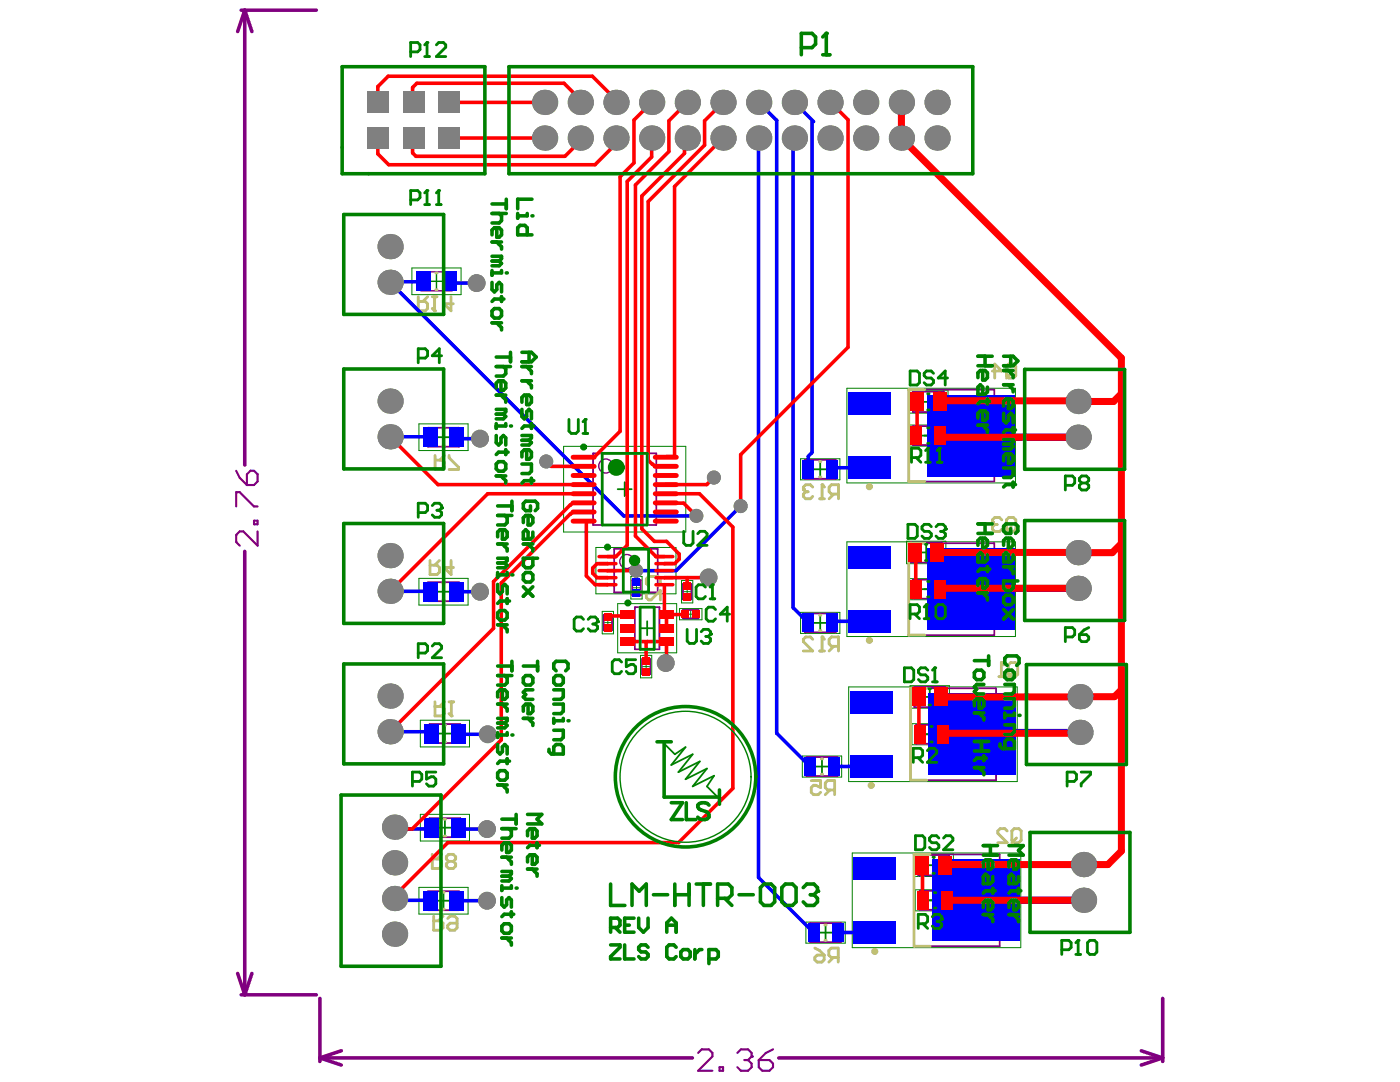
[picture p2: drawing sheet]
<svg xmlns="http://www.w3.org/2000/svg" width="279mm" height="216mm" viewBox="0 0 279 216" stroke-linecap="round" stroke-linejoin="round" font-family="sans-serif">
<g fill="none" stroke="#008000" stroke-width=".36">
<path d="M185.3 78.8v2.8M87.1 87.2h2.8M88.5 85.8v2.8M123.3 97.6h2.8M124.7 96.2v2.8M162.3 93.6h2.8M163.7 92.2v2.8M183.9 86.9h3.3M183.9 80.2h2.8M185.3 85.5v2.8M185.8 85.5v2.8M87.1 118.1h2.8"/>
<path d="M88.5 116.7v2.8M125.5 113.9h2.8M126.9 112.5v2.8M183.4 110.2h2.8M183.9 117.6h3.3M184.8 108.8v2.8M185.3 116.2v2.8M185.8 116.2v2.8M127.8 125.4h2.8M129.2 124v2.8M162.3 124.3h2.8M163.7 122.9v2.8"/>
<path d="M184.2 139.1h2.8M185.6 137.7v2.8M87.4 146.4h2.8M88.8 145v2.8M162.6 153h2.8M164 151.6v2.8M184.5 146.5h3.1M185.9 145.1v2.8M186.2 145.1v2.8M87.1 179.7h2.8M87.4 165.2h2.8M88.5 178.3v2.8"/>
<path d="M88.8 163.8v2.8M184.9 172.6h2.8M185.2 179.6h3.1M186.3 171.2v2.8M186.6 178.2v2.9M186.9 178.2v2.9M163.4 186.1h2.8M164.8 184.7v2.8"/>
</g>
<g fill="none" stroke="#008000" stroke-width=".2">
<path d="M82.2 53.5h9.8v5.3h-9.8zM181.4 77.9h7.8v4.5h-7.8zM202.6 77.5h-33.6v18.9h33.6M202.7 77.5v18.9M83.6 84.6h9.8v5.3h-9.8zM112.5 89.1h24.4v17.1h-24.4zM159.8 91.5h7.8v4.2h-7.8zM181.4 84.8h7.8v4.2h-7.8zM83.6 115.4h9.8v5.3h-9.8zM118.9 109.2h16v9.3h-16zM125.9 115h2.2v4.5h-2.2zM126.2 117.3h1.7"/>
<path d="M127 116.4v1.7M136 115.8h2.3v4.5h-2.3zM136.3 118.1h1.7M137.1 117.2v1.7M180.9 108h7.9v4.5h-7.9zM181.4 115.5h7.8v4.2h-7.8zM202.6 108.1h-33.6v18.9h33.6M202.7 108.1v18.9M120.2 122h2.2v4.5h-2.2zM120.5 124.2h1.6M121.3 123.4v1.7M123.3 120.5h11.7v9.8h-11.7z"/>
<path d="M127.8 130.8h2.3v4.5h-2.3zM128.1 133h1.7M128.9 132.2v1.7M135.6 121.4h4.5v2.3h-4.5zM137 122.6h1.7M137.8 121.7v1.7M159.8 122.2h7.8v4.2h-7.8zM181.6 136.8h7.9v4.5h-7.9zM203 137.1h-33.6v18.9h33.6M203 137.1v18.9M83.9 143.7h9.8v5.3h-9.8zM160.1 150.9h7.9v4.2h-7.9z"/>
<path d="M182 144.4h7.8v4.2h-7.8zM83.6 177.1h9.8v5.3h-9.8zM83.9 162.5h9.8v5.3h-9.8zM170.1 170.2h33.6v18.9h-33.6zM182.4 170.4h7.9v4.5h-7.9zM182.7 177.5h7.8v4.3h-7.8zM160.8 184h7.9v4.2h-7.9z"/>
</g>
<path d="M85.7 56.1h2.8M87.1 54.7v2.8" fill="none" stroke="#008000" stroke-width=".28"/>
<g fill="none" stroke="#800080" stroke-width=".36">
<path d="M181.4 77.8h17v18.3h-17zM182.2 78.2h6.2v4h-6.2zM85.4 85.3h6.2v3.8h-6.2zM118.4 90.5h12.6v14.3h-12.6zM160.6 91.8h6.2v3.7h-6.2zM182.2 85h6.2v3.8h-6.2zM85.4 116.2h6.2v3.8h-6.2zM122.6 109.5h8.7v8.7h-8.7zM126.2 115.7h1.7v3.1h-1.7zM136.3 116.5h1.7v3.1h-1.7zM181.4 108.4h17v18.3h-17zM181.8 108.2h6.1v4.1h-6.1z"/>
<path d="M182.2 115.7h6.2v3.8h-6.2zM120.5 122.7h1.6v3.1h-1.6zM126.7 121.2h4.9v8.4h-4.9zM136.3 121.7h3.1v1.7h-3.1zM160.6 122.4h6.2v3.8h-6.2zM181.7 137.3h17.1v18.4h-17.1zM182.5 137h6.1v4.1h-6.1zM85.7 144.5h6.2v3.8h-6.2zM161 151.1h6.1v3.7h-6.1zM182.8 144.6h6.2v3.8h-6.2zM85.4 177.8h6.2v3.8h-6.2zM85.7 163.3h6.2v3.7h-6.2z"/>
<path d="M182.4 170.5h17.1v18.3h-17.1zM183.3 170.6h6.1v4.1h-6.1zM183.5 177.8h6.2v3.7h-6.2zM161.7 184.2h6.1v3.8h-6.1z"/>
</g>
<g fill="none" stroke="#800080" stroke-width=".28">
<path d="M84 54.2h6.2v3.8h-6.2zM128.1 131.5h1.7v3.1h-1.7z"/>
<circle cx="120.9" cy="93" r="1.4"/>
<circle cx="125.1" cy="112" r="1.4"/>
</g>
<g fill="none" stroke="#800080" stroke-width=".71">
<path d="M48.1 2h15M48.8 2l1.5 4.3M48.8 2l-1.4 4.3M48.8 2v90.8M48.8 110v88.5M47.4 194.2l1.4 4.3M48.1 198.5h15M50.3 194.2l-1.5 4.3M63.8 199.2v12.6M232 199.2v12.6M63.8 211.1l4.3 1.4M63.8 211.1h74.4"/>
<path d="M68.1 209.7l-4.3 1.4M155.4 211.1h76.6M227.8 209.7l4.2 1.4M232 211.1l-4.2 1.4"/>
</g>
<path d="M47.1 93.9l.7 1.5 1.5 1.4M49.3 94.6l.7-.7h.7l.7 .7v1.5l-.7 .7h-1.4zM47.1 101.1v-2.9h.7l2.9 2.9h.7M50.7 103.9h.7v.7h-.7zM51.4 106v2.9l-2.8-2.9h-.8l-.7 .7v1.5l.7 .7M139.3 210.1l.7-.7h1.5l.7 .7v.7l-2.9 2.9h2.9M143.6 212.9h.7v.8h-.7zM147.2 210.1l.7-.7h1.4l.7 .7v.7" fill="none" stroke="#800080" stroke-width=".43"/>
<circle cx="150" cy="210.8" r=".21" fill="#800080"/>
<path d="M148.6 211.5h.7M149.3 211.5l.7 .7v.7l-.7 .8h-1.4l-.7-.8M150 210.8l-.7 .7M151.4 211.5h2.2l.7 .7v.7l-.7 .8h-1.5l-.7-.8zM154.3 209.4l-1.4 .7-1.5 1.4" fill="none" stroke="#800080" stroke-width=".43"/>
<g fill="none" stroke="#c0c073" stroke-width=".56">
<path d="M87 57.8h.2M87 54.5h.2M184.6 77.8h-3.2v18.3h3.2M88.4 88.9h.3M88.4 85.6h.3M163.6 95.2h.2M163.6 92.1h.2M88.4 116.4h.3M88.4 119.8h.3M184.6 108.4h-3.2v18.3h3.2M163.6 125.8h.2M163.6 122.8h.2"/>
<path d="M163.6 129.9h.9M164.1 127.1v2.8M166.4 129l-.9 .9M167.3 129h-1.4l-.4-.5v-.9l.4-.5h1.4v2.8M184.9 137.3h-3.2v18.4h3.2M88.7 144.7h.2M88.7 148.1h.2M161.9 155.8h1.9v1.4l-1-.5h-.4l-.5 .5v.9l.5 .5h.9l.5-.5M163.9 154.5h.3M163.9 151.4h.3M165.6 157.6l-.9 1M166.6 157.6h-1.4l-.5-.4v-1l.5-.4h1.4v2.8"/>
<path d="M88.4 178h.3M88.7 166.8h.2M88.7 163.5h.2M185.6 170.5h-3.2v18.3h3.2M88.4 181.4h.3M162.6 189.2l.9 .4 1 1M162.6 191l.5-.4h1.4v.9l-.5 .5h-.9l-.5-.5zM164.6 184.6h.3M164.6 187.6h.3M166.3 191l-.9 1M167.3 191h-1.4l-.5-.4v-1l.5-.4h1.4v2.8"/>
</g>
<circle cx="164.1" cy="127.1" r=".28" fill="#c0c073"/>
<path d="M199.9 103.7l-.4-.4h-1l-.4 .4v.5M200.9 103.7l.4-.4h1l.4 .4v1.9l-.4 .5h-1l-.4-.5zM201.8 105.1l-.9 1M162.2 127.6l-.5-.5h-.9l-.5 .5v.4l1.9 1.9h-1.9M164.1 127.1l.4 .5" fill="none" stroke="#c0c073" stroke-width=".56"/>
<circle cx="198.1" cy="104.2" r=".28" fill="#c0c073"/>
<path d="M163.6 99.5h.9M164.1 96.7v2.8M166.4 98.6l-.9 .9M167.3 98.6h-1.4l-.4-.5v-.9l.4-.5h1.4v2.8M129.5 116.9l-.5-.5v-.9l.5-.5h1.8l.5 .5v.9l-.5 .5M129.5 117.8l-.5 .5v.9l.5 .5h.4l1.9-1.9v1.9M198.1 104.2l.4 .5M198.5 104.7h.5M198.5 104.7l-.4 .4v.5l.4 .5h1l.4-.5" fill="none" stroke="#c0c073" stroke-width=".56"/>
<circle cx="164.1" cy="96.7" r=".28" fill="#c0c073"/>
<path d="M162.2 97.2l-.5-.5h-.9l-.5 .5v.5M164.1 96.7l.4 .5" fill="none" stroke="#c0c073" stroke-width=".56"/>
<circle cx="160.3" cy="97.7" r=".28" fill="#c0c073"/>
<g fill="none" stroke="#c0c073" stroke-width=".56">
<path d="M198.1 74h1.8l-1.4-1.4v2.8M200.9 73.1l.4-.5h1l.4 .5v1.9l-.4 .4h-1l-.4-.4zM201.8 74.5l-.9 .9M160.3 97.7l.5 .4M160.8 98.1h.5M160.8 98.1l-.5 .5v.5l.5 .4h.9l.5-.4M199.4 135h.9M199.8 132.2v2.8M201.2 132.7l.5-.5h.9l.5 .5v1.9l-.5 .4h-.9l-.5-.4zM202.2 134.1l-1 .9M86.5 182.8v2.8h1.4l.5-.5v-.9l-.5-.5h-1.4M88.4 182.8l-.9 .9"/>
<path d="M89.4 183.3l.4-.5h1l.4 .5v1.8l-.4 .5h-1l-.4-.5v-.4l.4-.5h1.4"/>
</g>
<circle cx="199.8" cy="132.2" r=".28" fill="#c0c073"/>
<path d="M199.8 132.2l.5 .5M86.8 140.1v2.8h1.4l.5-.5v-.9l-.5-.5h-1.4M88.7 140.1l-1 .9M89.6 140.1h.9M90.1 140.1v2.8" fill="none" stroke="#c0c073" stroke-width=".56"/>
<circle cx="90.1" cy="142.9" r=".28" fill="#c0c073"/>
<g fill="none" stroke="#c0c073" stroke-width=".56">
<path d="M83.5 59.2v2.8h1.4l.4-.4v-1l-.4-.5h-1.4M85.3 59.2l-.9 .9M86.3 59.2h.9M86.7 59.2v2.8M86.8 90.9v2.8h1.4l.5-.5v-.9l-.5-.5h-1.4M88.7 90.9l-.9 .9M89.6 90.9v.5l1.9 1.8v.5h-1.9M85.8 111.8v2.8h1.4l.5-.4v-1l-.5-.4h-1.4M87.7 111.8l-.9 1M90 111.8v2.8l-1.4-1.4h1.9M89.6 142.4l.5 .5M86.3 170.5v2.8h1.4l.4-.5v-.9l-.4-.5h-1.4"/>
<path d="M88.1 170.5l-.9 .9M89.5 171.9l-.4 .4v.5l.4 .5h1l.4-.5v-.5l-.4-.4M89.5 171.9l-.4-.5v-.5l.4-.4h1l.4 .4v.5l-.4 .5M89.5 171.9h1M201 165.8l-.5-.5h-.9l-.5 .5v.5l1.9 1.8h-1.9M201.9 165.8l.5-.5h.9l.5 .5v1.9l-.5 .4h-.9l-.5-.4zM202.9 167.2l-1 .9"/>
</g>
<circle cx="86.7" cy="62" r=".28" fill="#c0c073"/>
<path d="M90 59.2v2.8l-1.4-1.4h1.9M86.3 61.6l.4 .4" fill="none" stroke="#c0c073" stroke-width=".56"/>
<g fill="none" stroke="#c0c073" stroke-width=".7">
<circle cx="173.5" cy="97.1" r=".35"/>
<circle cx="173.5" cy="127.8" r=".35"/>
<circle cx="173.9" cy="156.7" r=".35"/>
<circle cx="174.6" cy="189.9" r=".35"/>
</g>
<path d="M78 56.2l-.1 .1M85.6 56.1l-.1 .1M85.8 87.2h.1M85.8 118v.1M85.8 146l.3 .4M85.8 179.6v.1" fill="none" stroke="#00f" stroke-width=".71"/>
<circle cx="91.2" cy="179.7" r=".36" fill="#00f"/>
<path d="M91.5 146.4l.1 .1" fill="none" stroke="#00f" stroke-width=".71"/>
<circle cx="91.2" cy="118.1" r=".36" fill="#00f"/>
<path d="M88.7 56.1l.3 .4M91.2 87.2l.3 .3" fill="none" stroke="#00f" stroke-width=".71"/>
<circle cx="97.2" cy="179.7" r=".36" fill="#00f"/>
<g fill="none" stroke="#00f" stroke-width=".71">
<path d="M151.3 20.5h.2l3.5 3.5v122.3l6.7 6.7M151.4 27.5v147.6l11 11M158.3 27.5v93.8l3 3M158.4 20.6h.3l3.7 3.7M162.1 24.3v66l-.8 .8v2.5M77.9 56.3l46.6 46.6h14.5M78 56.2h7.5M89 56.5h6.1M77.9 87.2h7.9M91.5 87.5h4.3M162 93.7v.9M173.5 93.3h-7.1l-.3 .3"/>
<path d="M77.9 118h7.9M91.2 118.1h4.6M147.8 101l-12.9 12.9h-7.9v2.3M193.9 117.4l-.2 .2M173.5 124h-7.1l-.3 .3M77.9 146h7.9M91.6 146.5h5.7M173.9 152.9l-7.5 .1M77.9 179.6h7.9M86.1 165.2l-.2 .2h-8M91.2 179.7h6M91.5 165.2l.2 .2h4.4l.3-.2"/>
<path d="M194.8 179.6h.1M174.6 186.1h-7.5"/>
</g>
<path d="M194.6 87.2h20.6M193.9 117.4h21.3M194.7 146.1h20.8M194.8 179.6h21.4" fill="none" stroke="#00f" stroke-width="1.4"/>
<g fill="#808080">
<circle cx="95.1" cy="56.5" r="1.78"/>
<circle cx="109" cy="92.1" r="1.4"/>
<circle cx="142.5" cy="95.3" r="1.4"/>
<circle cx="147.8" cy="101" r="1.4"/>
<circle cx="132.9" cy="132.3" r="1.78"/>
<circle cx="141.4" cy="115.2" r="1.78"/>
<circle cx="139" cy="102.9" r="1.4"/>
<circle cx="97.2" cy="179.7" r="1.78"/>
<circle cx="97.2" cy="165.4" r="1.78"/>
<circle cx="97.3" cy="146.5" r="1.78"/>
<circle cx="95.8" cy="118.1" r="1.78"/>
<circle cx="127" cy="113.9" r="1.4"/>
<circle cx="95.8" cy="87.5" r="1.78"/>
<circle cx="78.7" cy="179.3" r="2.52"/>
<circle cx="78.7" cy="186.4" r="2.52"/>
<circle cx="78.7" cy="165" r="2.52"/>
<circle cx="77.9" cy="146" r="2.52"/>
<circle cx="77.9" cy="138.9" r="2.52"/>
<circle cx="77.9" cy="110.9" r="2.52"/>
<circle cx="77.9" cy="118" r="2.52"/>
<circle cx="77.9" cy="87.2" r="2.52"/>
<circle cx="77.9" cy="49.2" r="2.52"/>
<circle cx="77.9" cy="56.3" r="2.52"/>
<circle cx="108.7" cy="20.4" r="2.52"/>
<circle cx="108.7" cy="27.5" r="2.52"/>
<circle cx="130.1" cy="20.4" r="2.52"/>
<circle cx="122.9" cy="20.4" r="2.52"/>
<circle cx="115.8" cy="20.4" r="2.52"/>
<circle cx="130.1" cy="27.5" r="2.52"/>
<circle cx="122.9" cy="27.5" r="2.52"/>
<circle cx="115.8" cy="27.5" r="2.52"/>
<circle cx="151.4" cy="20.4" r="2.52"/>
<circle cx="144.3" cy="20.4" r="2.52"/>
<circle cx="151.4" cy="27.5" r="2.52"/>
<circle cx="144.3" cy="27.5" r="2.52"/>
<circle cx="172.8" cy="20.4" r="2.52"/>
<circle cx="165.7" cy="20.4" r="2.52"/>
<circle cx="172.8" cy="27.5" r="2.52"/>
<circle cx="165.7" cy="27.5" r="2.52"/>
<circle cx="187" cy="20.4" r="2.52"/>
<circle cx="187" cy="27.5" r="2.52"/>
<circle cx="216.2" cy="179.6" r="2.52"/>
<circle cx="215.5" cy="146.1" r="2.52"/>
<circle cx="215.5" cy="139" r="2.52"/>
<circle cx="215.2" cy="110.3" r="2.52"/>
<circle cx="215.2" cy="117.4" r="2.52"/>
<circle cx="215.2" cy="87.2" r="2.52"/>
<circle cx="78.7" cy="172.2" r="2.52"/>
<circle cx="77.9" cy="80" r="2.52"/>
<circle cx="216.2" cy="172.5" r="2.52"/>
<circle cx="215.2" cy="80.1" r="2.52"/>
<circle cx="179.9" cy="27.5" r="2.52"/>
<circle cx="179.9" cy="20.4" r="2.52"/>
<circle cx="158.5" cy="20.4" r="2.52"/>
<circle cx="137.2" cy="20.4" r="2.52"/>
<circle cx="158.5" cy="27.5" r="2.52"/>
<circle cx="137.2" cy="27.5" r="2.52"/>
</g>
<g fill="#808080">
<path d="M73.3 18.3h4.2v4.3h-4.2z" fill-rule="evenodd"/>
<path d="M80.4 18.3h4.3v4.3h-4.3z" fill-rule="evenodd"/>
<path d="M80.4 25.4h4.3v4.3h-4.3z" fill-rule="evenodd"/>
<path d="M73.3 25.4h4.2v4.3h-4.2z" fill-rule="evenodd"/>
<path d="M87.5 18.3h4.3v4.3h-4.3z" fill-rule="evenodd"/>
<path d="M87.5 25.4h4.3v4.3h-4.3z" fill-rule="evenodd"/>
</g>
<g fill="#00f">
<path d="M83 54.2h2.9v3.9h-2.9z" fill-rule="evenodd"/>
<path d="M88.3 54.2h2.9v3.9h-2.9z" fill-rule="evenodd"/>
<path d="M161.2 184.3h2.4v3.6h-2.4z" fill-rule="evenodd"/>
<path d="M84.4 177.8h2.9v3.9h-2.9z" fill-rule="evenodd"/>
<path d="M126.3 115.4h1.5v1.5h-1.5z" fill-rule="evenodd"/>
<path d="M126.3 117.7h1.5v1.4h-1.5z" fill-rule="evenodd"/>
<path d="M169.3 108.9h8.4v4.5h-8.4z" fill-rule="evenodd"/>
<path d="M160.1 91.8h2.4v3.7h-2.4z" fill-rule="evenodd"/>
<path d="M164.9 91.8h2.4v3.7h-2.4z" fill-rule="evenodd"/>
<path d="M84.7 163.2h2.9v3.9h-2.9z" fill-rule="evenodd"/>
<path d="M84.7 144.4h2.9v3.9h-2.9z" fill-rule="evenodd"/>
<path d="M84.4 116.1h2.9v3.9h-2.9z" fill-rule="evenodd"/>
<path d="M84.4 85.3h2.9v3.9h-2.9z" fill-rule="evenodd"/>
<path d="M90 163.2h2.9v3.9h-2.9z" fill-rule="evenodd"/>
<path d="M90 144.4h2.9v3.9h-2.9z" fill-rule="evenodd"/>
<path d="M166 184.3h2.3v3.6h-2.3z" fill-rule="evenodd"/>
<path d="M170.4 183.8h8.4v4.5h-8.4z" fill-rule="evenodd"/>
<path d="M160.5 151.1h2.4v3.7h-2.4z" fill-rule="evenodd"/>
<path d="M165.2 151.1h2.4v3.7h-2.4z" fill-rule="evenodd"/>
<path d="M169.7 137.9h8.4v4.4h-8.4z" fill-rule="evenodd"/>
<path d="M160.1 122.5h2.4v3.6h-2.4z" fill-rule="evenodd"/>
<path d="M164.9 122.5h2.4v3.6h-2.4z" fill-rule="evenodd"/>
<path d="M169.3 121.7h8.4v4.5h-8.4z" fill-rule="evenodd"/>
<path d="M169.3 91.1h8.4v4.5h-8.4z" fill-rule="evenodd"/>
<path d="M185 109.4h17.4v16.3h-17.4z" fill-rule="evenodd"/>
<path d="M169.7 150.7h8.4v4.5h-8.4z" fill-rule="evenodd"/>
<path d="M170.4 171h8.4v4.5h-8.4z" fill-rule="evenodd"/>
<path d="M169.3 78.3h8.4v4.4h-8.4z" fill-rule="evenodd"/>
<path d="M185 78.8h17.4v16.2h-17.4z" fill-rule="evenodd"/>
<path d="M185.4 138.4h17.3v16.2h-17.3z" fill-rule="evenodd"/>
<path d="M89.7 177.8h2.9v3.9h-2.9z" fill-rule="evenodd"/>
<path d="M89.7 116.1h2.9v3.9h-2.9z" fill-rule="evenodd"/>
<path d="M89.7 85.3h2.9v3.9h-2.9z" fill-rule="evenodd"/>
<path d="M186.1 171.5h17.3v16.3h-17.3z" fill-rule="evenodd"/>
</g>
<g fill="none" stroke="#f00" stroke-width=".71">
<path d="M75.4 20.4v-3.1l2.1-2.1h40.7l4.7 4.7v.5M75.4 27.5v3.2l2.2 2.2h41.1l4.2-4.2v-1.2M82.3 20.3v-2.8l.9-.9h29.4l3.2 3.3v.5M89.6 27.5h18.7M89.6 20.4h19.1M115.8 27.5v.6l-3.1 3.1h-29.7l-.7-.7v-2.9M130.1 27.5v3.8l-4.9 4.9v72.6l-2.3 2.3h-1.7M130.1 20.4l-3.6 3.6v8.5l-2.8 2.8v50.8l-5.1 5.1h-2.1M136.6 27.5v3.1l-8.5 8.5v66.4l2.5 2.5h2.4l2.5 2.5v1.1l-.8 .9h-2.1M137.2 20.4l-3.7 3.7v6.1l-6.7 6.7v70.1l4.1 4.1h1.7M144.3 20.4l-3.7 3.7v4.9l-11.2 11.2v51.6l1.3 1.3h2.2M144.3 27.5l-9.7 9.7v53.9h-1.6l-.1 .1"/>
<path d="M165.8 20.4l3.4 3.5v45.4l-21.4 21.4v10.3M187.5 78.4l1.6 1.6M77.9 87.2l9.5 9.5h29.1M109 92.1l1 1h6.5M116.5 98.5h-19.2l-19.4 19.5M132.9 98.5h6.7l6.7 6.7v52.1l-10.9 10.8h-46l-11.5 11.5M142.5 95.3l-1.5 1.4h-8.1M183 80.2v6.6l-.1 .1M187.7 86.9l.3 .3M116.5 100.3h-2.2l-.5 .5-15.3 15.2v9.4l-20.6 20.6M116.5 104l.5 .1v10.8l1.8 1.8h2.4M116.5 102.2h-2.2l-.5 .4-13.8 13.7v31.3l-17.7 17.8h-4.4"/>
<path d="M121.2 112.5h-2l-.9 .8v1.1l.9 .9h2M121.2 115.3h.1M121.2 116.7h.1M121.2 112.5h.1M121.2 113.9h.1M121.2 113.9h5.8M127 113.9h.1M132.6 116.7v5.6l.4 .4M132.6 115.3h.1M132.6 112.5h.1M132.9 100.3l3.5 .1 2.6 2.5M137.1 115.3v1.6"/>
<path d="M141.4 115.2l-8.8 .1M182.8 109.5v7.9l.1 .2M187.8 117.4l-.1 .2M125.3 122.7l-.2 .2h-3.6l-.2 .2M125.3 128h7.7v4.2l-.1 .1M129.2 128l-.3 .2v3.7M133 122.7v2.7M136.7 122.6l-3.7 .1M183.4 139.1v7.3l.1 .1M188.4 137.9l.4 .5v.7M188.7 146.1l-.4 .4M184.1 172.6v6.9l.1 .1"/>
<path d="M188.7 172.5l-.1 .1M189 179.6h.1"/>
</g>
<path d="M179.9 20.4v7.1l43.9 43.9v98.4l-2.7 2.7h-32.4M215.2 78.3l-1.7 1.7h-24.4M223.8 78.6l-1.6 1.5h-7M188 87.2h27.2M187.1 110.2h28.4M187.8 117.4h27.4M223.8 108.5l-1.8 1.8h-6.8M214.7 138.4l-.7 .7h-25.2M223.8 137.6l-1.4 1.4h-6.9M188.7 146.1l.1 .2h26.5l.2-.2M189 179.6h27.2" fill="none" stroke="#f00" stroke-width="1.4"/>
<g fill="#808080">
<circle cx="95.1" cy="56.5" r="1.78"/>
<circle cx="109" cy="92.1" r="1.4"/>
<circle cx="142.5" cy="95.3" r="1.4"/>
<circle cx="147.8" cy="101" r="1.4"/>
<circle cx="132.9" cy="132.3" r="1.78"/>
<circle cx="141.4" cy="115.2" r="1.78"/>
<circle cx="139" cy="102.9" r="1.4"/>
<circle cx="97.2" cy="179.7" r="1.78"/>
<circle cx="97.2" cy="165.4" r="1.78"/>
<circle cx="97.3" cy="146.5" r="1.78"/>
<circle cx="95.8" cy="118.1" r="1.78"/>
<circle cx="127" cy="113.9" r="1.4"/>
<circle cx="95.8" cy="87.5" r="1.78"/>
<circle cx="78.7" cy="179.3" r="2.52"/>
<circle cx="78.7" cy="186.4" r="2.52"/>
<circle cx="78.7" cy="165" r="2.52"/>
<circle cx="77.9" cy="146" r="2.52"/>
<circle cx="77.9" cy="138.9" r="2.52"/>
<circle cx="77.9" cy="110.9" r="2.52"/>
<circle cx="77.9" cy="118" r="2.52"/>
<circle cx="77.9" cy="87.2" r="2.52"/>
<circle cx="77.9" cy="49.2" r="2.52"/>
<circle cx="77.9" cy="56.3" r="2.52"/>
<circle cx="108.7" cy="20.4" r="2.52"/>
<circle cx="108.7" cy="27.5" r="2.52"/>
<circle cx="130.1" cy="20.4" r="2.52"/>
<circle cx="122.9" cy="20.4" r="2.52"/>
<circle cx="115.8" cy="20.4" r="2.52"/>
<circle cx="130.1" cy="27.5" r="2.52"/>
<circle cx="122.9" cy="27.5" r="2.52"/>
<circle cx="115.8" cy="27.5" r="2.52"/>
<circle cx="151.4" cy="20.4" r="2.52"/>
<circle cx="144.3" cy="20.4" r="2.52"/>
<circle cx="151.4" cy="27.5" r="2.52"/>
<circle cx="144.3" cy="27.5" r="2.52"/>
<circle cx="172.8" cy="20.4" r="2.52"/>
<circle cx="165.7" cy="20.4" r="2.52"/>
<circle cx="172.8" cy="27.5" r="2.52"/>
<circle cx="165.7" cy="27.5" r="2.52"/>
<circle cx="187" cy="20.4" r="2.52"/>
<circle cx="187" cy="27.5" r="2.52"/>
<circle cx="216.2" cy="179.6" r="2.52"/>
<circle cx="215.5" cy="146.1" r="2.52"/>
<circle cx="215.5" cy="139" r="2.52"/>
<circle cx="215.2" cy="110.3" r="2.52"/>
<circle cx="215.2" cy="117.4" r="2.52"/>
<circle cx="215.2" cy="87.2" r="2.52"/>
<circle cx="78.7" cy="172.2" r="2.52"/>
<circle cx="77.9" cy="80" r="2.52"/>
<circle cx="216.2" cy="172.5" r="2.52"/>
<circle cx="215.2" cy="80.1" r="2.52"/>
<circle cx="179.9" cy="27.5" r="2.52"/>
<circle cx="179.9" cy="20.4" r="2.52"/>
<circle cx="158.5" cy="20.4" r="2.52"/>
<circle cx="137.2" cy="20.4" r="2.52"/>
<circle cx="158.5" cy="27.5" r="2.52"/>
<circle cx="137.2" cy="27.5" r="2.52"/>
</g>
<g fill="#808080">
<path d="M73.3 18.3h4.2v4.3h-4.2z" fill-rule="evenodd"/>
<path d="M80.4 18.3h4.3v4.3h-4.3z" fill-rule="evenodd"/>
<path d="M80.4 25.4h4.3v4.3h-4.3z" fill-rule="evenodd"/>
<path d="M73.3 25.4h4.2v4.3h-4.2z" fill-rule="evenodd"/>
<path d="M87.5 18.3h4.3v4.3h-4.3z" fill-rule="evenodd"/>
<path d="M87.5 25.4h4.3v4.3h-4.3z" fill-rule="evenodd"/>
</g>
<g fill="#f00">
<path d="M128.2 133.4h1.5v1.5h-1.5z" fill-rule="evenodd"/>
<path d="M136 121.8h1.5v1.5h-1.5z" fill-rule="evenodd"/>
<path d="M138.2 121.8h1.5v1.5h-1.5z" fill-rule="evenodd"/>
<path d="M128.2 131.2h1.5v1.4h-1.5z" fill-rule="evenodd"/>
<path d="M185.8 108.3h2.6v3.8h-2.6z" fill-rule="evenodd"/>
<path d="M123.9 127.2h2.8v1.7h-2.8z" fill-rule="evenodd"/>
<path d="M131.6 127.2h2.8v1.7h-2.8z" fill-rule="evenodd"/>
<path d="M123.9 121.9h2.8v1.6h-2.8z" fill-rule="evenodd"/>
<path d="M131.6 121.9h2.8v1.6h-2.8z" fill-rule="evenodd"/>
<path d="M120.6 122.4h1.4v1.4h-1.4z" fill-rule="evenodd"/>
</g>
<path d="M119.6 116.7h3.3M119.6 115.3h3.3M119.6 112.5h3.3M119.6 111.1h3.3M130.9 116.7h3.4M130.9 115.3h3.4M130.9 112.5h3.4M130.9 111.1h3.4" fill="none" stroke="#f00" stroke-width=".7"/>
<path d="M114.4 98.5h4.2M114.4 94.9h4.2M114.4 93.1h4.2M114.4 104h4.2M114.4 100.3h4.2" fill="none" stroke="#f00" stroke-width=".98"/>
<g fill="#f00">
<path d="M136.4 116.2h1.5v1.5h-1.5z" fill-rule="evenodd"/>
<path d="M183 177.8h2.4v3.7h-2.4z" fill-rule="evenodd"/>
<path d="M187.8 177.8h2.4v3.7h-2.4z" fill-rule="evenodd"/>
<path d="M182 137.2h2.6v3.8h-2.6z" fill-rule="evenodd"/>
<path d="M186.5 137.2h2.6v3.8h-2.6z" fill-rule="evenodd"/>
</g>
<path d="M119.6 113.9h3.3M130.9 113.9h3.4" fill="none" stroke="#f00" stroke-width=".7"/>
<g fill="#f00">
<path d="M123.9 124.5h2.8v1.7h-2.8z" fill-rule="evenodd"/>
<path d="M131.6 124.5h2.8v1.7h-2.8z" fill-rule="evenodd"/>
<path d="M120.6 124.6h1.4v1.5h-1.4z" fill-rule="evenodd"/>
</g>
<path d="M114.4 96.7h4.2M114.4 91.2h4.2M114.4 102.2h4.2" fill="none" stroke="#f00" stroke-width=".98"/>
<g fill="#f00">
<path d="M136.4 118.5h1.5v1.4h-1.5z" fill-rule="evenodd"/>
<path d="M187.1 144.7h2.4v3.6h-2.4z" fill-rule="evenodd"/>
<path d="M182.3 144.7h2.4v3.6h-2.4z" fill-rule="evenodd"/>
<path d="M186.5 115.7h2.4v3.7h-2.4z" fill-rule="evenodd"/>
<path d="M181.7 115.7h2.4v3.7h-2.4z" fill-rule="evenodd"/>
<path d="M181.3 108.3h2.6v3.8h-2.6z" fill-rule="evenodd"/>
<path d="M181.7 85.1h2.4v3.6h-2.4z" fill-rule="evenodd"/>
<path d="M186.5 85.1h2.4v3.6h-2.4z" fill-rule="evenodd"/>
<path d="M181.7 78.3h2.7v3.8h-2.7z" fill-rule="evenodd"/>
<path d="M186.2 78.3h2.7v3.8h-2.7z" fill-rule="evenodd"/>
<path d="M182.8 170.8h2.6v3.7h-2.6z" fill-rule="evenodd"/>
<path d="M187.3 170.8h2.6v3.7h-2.6z" fill-rule="evenodd"/>
</g>
<path d="M130.8 98.5h4.2M130.8 94.9h4.2M130.8 93.1h4.2M130.8 96.7h4.2M130.8 91.2h4.2M130.8 104h4.2M130.8 100.3h4.2M130.8 102.2h4.2" fill="none" stroke="#f00" stroke-width=".98"/>
<g fill="none" stroke="#008000" stroke-width=".56">
<path d="M185.1 78.6h.3M120.2 90.5h9v14.3h-9zM185.1 88.5h.3M185.1 81.8h.3M185.1 85.4h.3M124.4 109.6h5v8.5h-5zM140.8 117.2l-.5-.5h-.9l-.5 .5v1.8l.5 .5h.9l.5-.5M141.7 119.5h1M142.2 116.7v2.8M184.7 108.6h.3M184.7 111.8h.3M185.1 119.1h.3"/>
<path d="M185.1 116h.3M127.8 121.2h2.8v8.4h-2.8zM185.4 137.5h.3M185.4 140.7h.3M185.8 145h.3M185.8 148.1h.3M186.2 174.3h.3M186.2 171h.3M186.5 178.1h.3M186.5 181.2h.3"/>
</g>
<path d="M132.5 148.4l2.2 2.1 2.1-1.4-2.8 3.5 4.2-2.1-2.8 3.6 4.3-2.2-2.9 3.6 4.3-2.1-2.9 3.5 4.3-2.1-1.4 2.1 2.1 2.2" fill="none" stroke="#008000" stroke-width=".36"/>
<g fill="none" stroke="#008000" stroke-width=".71">
<path d="M68.3 13.3h28.5v21.4h-28.5zM101.6 13.3h92.5v21.4h-92.5zM68.6 42.8h19.9v19.9h-19.9zM68.6 73.6h19.9v20h-19.9zM204.5 73.7h19.9v19.9h-19.9zM68.6 104.5h19.9v19.9h-19.9zM204.5 103.9h19.9v19.9h-19.9zM68.6 132.5h19.9v19.9h-19.9zM204.9 132.6h19.9v19.9h-19.9zM68.1 158.6h19.9v34.2h-19.9zM131.1 148h2.9M132.5 148.4v10.7h10.7"/>
<path d="M143.6 157.6v2.9M205.6 166.1h19.9v19.9h-19.9z"/>
</g>
<circle cx="142.2" cy="116.7" r=".28" fill="#008000"/>
<g fill="none" stroke="#008000" stroke-width=".56">
<path d="M83.5 71.5h1.4l.4-.5v-.9l-.4-.5h-1.4v2.8M88.1 71h-1.8l1.4-1.4v2.8M142.2 116.7l-.5 .5M124.1 132.1l-.5-.5h-.9l-.5 .5v1.9l.5 .4h.9l.5-.4M126.9 131.6h-1.9v1.4l.9-.4h.5l.5 .4v1l-.5 .4h-.9l-.5-.4M142.8 121.6l-.5-.4h-.9l-.5 .4v1.9l.5 .5h.9l.5-.5M145.6 122.6h-1.9l1.4-1.4v2.8M181.6 122.5h1.4l.5-.4v-1l-.5-.5h-1.4v2.9M182.6 122.5l.9 1M184.4 123.5h1M184.9 120.6v2.9M182.3 151.2h1.4l.4-.5v-.9l-.4-.5h-1.4v2.8"/>
<path d="M183.2 151.2l.9 .9M185.1 149.8l.4-.5h1l.4 .5v.4l-1.8 1.9h1.8M182.7 166.8h1.4l.5 .4v1.9l-.5 .5h-1.4zM187.4 167.2l-.5-.4h-.9l-.5 .4v.5l.5 .5h.9l.5 .4v.5l-.5 .5h-.9l-.5-.5M188.3 167.2l.5-.4h.9l.5 .4v.5l-1.9 1.9h1.9"/>
</g>
<circle cx="184.9" cy="120.6" r=".28" fill="#008000"/>
<path d="M181.2 104.6h1.4l.5 .5v1.9l-.5 .4h-1.4zM185.9 105.1l-.5-.5h-.9l-.5 .5v.5l.5 .4h.9l.5 .5v.5l-.5 .4h-.9l-.5-.4M186.8 105.1l.5-.5h.9l.5 .5v.5M184.9 120.6l-.5 .5M186.8 121.1l.4-.5h1l.4 .5v1.9l-.4 .5h-1l-.4-.5z" fill="none" stroke="#008000" stroke-width=".56"/>
<circle cx="188.7" cy="105.6" r=".28" fill="#008000"/>
<path d="M83.5 102.3h1.4l.4-.5v-.9l-.4-.5h-1.4v2.8M86.3 100.9l.4-.5h1l.4 .5v.4M187.7 106h.5M188.2 106l.5 .5v.5l-.5 .4h-.9l-.5-.4M188.7 105.6l-.5 .4M82.3 155.9h1.4l.5-.4v-1l-.5-.4h-1.4v2.8M87 154.1h-1.9v1.4l.9-.5h.5l.5 .5v.9l-.5 .5h-.9l-.5-.5" fill="none" stroke="#008000" stroke-width=".56"/>
<circle cx="88.1" cy="101.3" r=".28" fill="#008000"/>
<path d="M82 39.9h1.4l.4-.5v-.9l-.4-.5h-1.4v2.8M85.2 38v2.8M84.8 40.8h.9M87.2 101.8h.5M87.7 101.8l.4 .5v.4l-.4 .5h-1l-.4-.5M88.1 101.3l-.4 .5" fill="none" stroke="#008000" stroke-width=".56"/>
<circle cx="85.2" cy="38" r=".28" fill="#008000"/>
<path d="M85.2 38l-.4 .5M87.6 38v2.8M87.1 40.8h.9" fill="none" stroke="#008000" stroke-width=".56"/>
<circle cx="87.6" cy="38" r=".28" fill="#008000"/>
<path d="M87.6 38l-.5 .5M116.4 123.6l-.4-.5h-1l-.4 .5v1.9l.4 .4h1l.4-.4M117.4 123.6l.5-.5h.9l.5 .5v.4" fill="none" stroke="#008000" stroke-width=".56"/>
<circle cx="119.3" cy="124" r=".28" fill="#008000"/>
<path d="M113.5 83.7v2.3l.5 .5h.9l.5-.5v-2.3M116.3 86.5h1M116.8 83.7v2.8M118.3 124.5h.5M118.8 124.5l.5 .5v.5l-.5 .4h-.9l-.5-.4M119.3 124l-.5 .5" fill="none" stroke="#008000" stroke-width=".56"/>
<circle cx="116.8" cy="83.7" r=".28" fill="#008000"/>
<path d="M116.8 83.7l-.5 .5M136.4 106v2.4l.5 .4h.9l.5-.4v-2.4M139.2 106.5l.5-.5h.9l.5 .5v.5l-1.9 1.8h1.9" fill="none" stroke="#008000" stroke-width=".56"/>
<path d="M159.9 9.5h2.2l.7-.7v-1.4l-.7-.7h-2.2v4.2M164.2 10.9h1.4M164.9 6.7v4.2" fill="none" stroke="#008000" stroke-width=".71"/>
<circle cx="164.9" cy="6.7" r=".36" fill="#008000"/>
<path d="M164.9 6.7l-.7 .7" fill="none" stroke="#008000" stroke-width=".71"/>
<path d="M183.3 184.3h1.4l.4-.4v-1l-.4-.4h-1.4v2.8M184.2 184.3l.9 1M186.1 182.9l.4-.4h1l.4 .4v.5" fill="none" stroke="#008000" stroke-width=".56"/>
<circle cx="187.9" cy="183.4" r=".28" fill="#008000"/>
<path d="M181.9 91.3h1.4l.5-.5v-.9l-.5-.5h-1.4v2.8M182.8 91.3l1 .9M184.7 92.2h.9M185.2 89.4v2.8M187 183.9h.5M187.5 183.9l.4 .4v.5l-.4 .5h-1l-.4-.5M187.9 183.4l-.4 .5" fill="none" stroke="#008000" stroke-width=".56"/>
<circle cx="185.2" cy="89.4" r=".28" fill="#008000"/>
<path d="M185.2 89.4l-.5 .5M187 92.2h1M187.5 89.4v2.8" fill="none" stroke="#008000" stroke-width=".56"/>
<circle cx="187.5" cy="89.4" r=".28" fill="#008000"/>
<path d="M181.6 74h1.4l.5 .5v1.9l-.5 .4h-1.4zM186.3 74.5l-.5-.5h-.9l-.5 .5v.5l.5 .4h.9l.5 .5v.5l-.5 .4h-.9l-.5-.4M189.1 75.4h-1.9l1.4-1.4v2.8M187.5 89.4l-.5 .5M211.9 189.5h1.4l.5-.5v-.9l-.5-.5h-1.4v2.8M214.7 190.4h.9M215.2 187.6v2.8" fill="none" stroke="#008000" stroke-width=".56"/>
<circle cx="215.2" cy="187.6" r=".28" fill="#008000"/>
<path d="M212.6 96.8h1.4l.5-.4v-1l-.5-.4h-1.4v2.8M215.9 96.4l-.5-.5v-.5l.5-.4h.9l.5 .4v.5l-.5 .5M215.9 96.4l-.5 .4v.5l.5 .5h.9l.5-.5v-.5l-.5-.4M215.9 96.4h.9M83.5 130.3h1.4l.4-.5v-.9l-.4-.5h-1.4v2.8M86.3 128.9l.4-.5h1l.4 .5v.5l-1.8 1.8h1.8M213 155.9h1.4l.4-.4v-1l-.4-.4h-1.4v2.8M215.8 154.1h1.8v.4l-1.8 1.9v.5M215.2 187.6l-.5 .5M217 188.1l.5-.5h.9l.5 .5v1.9l-.5 .4h-.9l-.5-.4z" fill="none" stroke="#008000" stroke-width=".56"/>
<g fill="none" stroke="#008000" stroke-width=".71">
<path d="M100.2 165.3h2.8M100.2 163.5h2.8M100.2 173.9h1.9v.5l-.5 .4M100.2 176.7v1M100.2 171h1.9M100.2 174.8h1.4M101.1 168.2v1.9h.5l.5-.5v-.9l-.5-.5h-1l-.4 .5v.9M101.1 171l1 1v.5M101.6 165.3l.5 .5v1l-.5 .4h-1.4M101.6 174.8l.5 .5-.5 .5h-1.4M102.1 176.7v.5h-1.9M103 162.5v1.9"/>
<path d="M105.3 162.5h2.8l-.9 1 .9 .9h-2.8M105.3 173.4h1.9M106.2 165.3v1.9h.5l.5-.4v-1l-.5-.5h-.9l-.5 .5v1M106.2 170.6v1.9h.5l.5-.5v-1l-.5-.4h-.9l-.5 .4v1M106.2 173.4l1 1v.4M107.2 168.2v.9M107.7 168.7h-1.9l-.5 .4"/>
</g>
<circle cx="103" cy="177.2" r=".36" fill="#008000"/>
<g fill="none" stroke="#008000" stroke-width=".71">
<path d="M99.3 102.9h2.9M99.3 108.5h1.9M99.3 111.4h1.9v.5l-.5 .4M99.3 101h2.9M99.3 114.2v1M99.3 112.3h1.4M100.3 105.7v1.9h.4l.5-.5v-.9l-.5-.5h-.9l-.5 .5v.9M100.3 108.5l.9 1v.5M100.7 102.9l.5 .4v1l-.5 .4h-1.4M100.7 112.3l.5 .5-.5 .5h-1.4M101.2 114.2v.5h-1.9M102.2 100v1.9"/>
<path d="M104.4 114.7l.5-.5h1l.4 .5v1l-.4 .4h-1l-.5-.4zM104.4 108.5h1.9M104.4 117.1l1.9 1.9M105.4 102.9v1.8h.5l.4-.4v-1l-.4-.4h-1l-.5 .4v1M105.4 108.5l.9 1v.5M105.9 101v.9h-1l-.5-.5v-.9l.5-.5h1.9l.5 .5v.9l-.5 .5M106.3 106.2v.9l-.4 .5h-1.5v-1.4l.5-.5 .5 .5v1.4M106.3 111.4v1.4l-.4 .5h-1l-.5-.5v-1.4h2.9M106.3 117.1l-1.9 1.9M100.2 179.1v1.4l.4 .5 .5-.5v-.9l.5-.5 .5 .5v1.4M100.2 184.8l.4-.5h1l.5 .5v.9l-.5 .5h-1l-.4-.5zM100.2 187.2h1.9"/>
<path d="M101.1 187.2l1 .9v.5M102.1 182v.9M102.5 182.4h-1.9l-.4 .5"/>
</g>
<circle cx="102.2" cy="114.7" r=".36" fill="#008000"/>
<g fill="none" stroke="#008000" stroke-width=".71">
<path d="M99 73.1h2.9M99 78.8h1.9M99 71.2h2.9M100 76v1.9h.5l.4-.5v-.9l-.4-.5h-1l-.5 .5v.9M100 78.8l.9 1v.5M100.5 73.1l.4 .5v1l-.4 .4h-1.5M101.9 70.3v1.9M104.2 70.3h1.9l.9 .9-.9 1h-1.9M104.2 73.1h1.9M104.2 76h1.9M105.1 73.1l1 1v.5M105.1 76l1 .9v.5"/>
<path d="M105.1 78.8v1.9h.5l.5-.4v-1l-.5-.5h-1l-.4 .5v1M105.6 70.3v1.9M99 81.7h1.9v.5l-.4 .4M99 84.5v1M99 82.6h1.5M100.5 82.6l.4 .5-.4 .5h-1.5M100.9 84.5v.5h-1.9M104.2 81.7v1.4l.4 .5 .5-.5v-.9l.5-.5 .5 .5v1.4M104.2 86.9h1.9v.5l-.5 .5M104.2 92.6h1.9v1.4l-.5 .5h-1.4M104.2 87.9h1.4M105.1 89.7v1.9h.5l.5-.4v-1l-.5-.5h-1l-.4 .5v1"/>
<path d="M105.6 87.9l.5 .4-.5 .5h-1.4M106.1 84.5v1M106.1 95.4v1M106.5 85h-1.9l-.4 .5M106.5 95.9h-1.9l-.4 .5M99.3 116.6v1.4l.5 .5 .5-.5v-.9l.4-.5 .5 .5v1.4M101.2 119.5v.9M101.7 119.9h-1.9l-.5 .5M99.3 124.7h1.9M99.8 121.8h.9l.5 .5v1l-.5 .4h-.9l-.5-.4v-1zM100.3 124.7l.9 .9v.5"/>
</g>
<circle cx="101.9" cy="85" r=".36" fill="#008000"/>
<path d="M99 86.9v1.4l.5 .5 .5-.5v-.9l.5-.5 .4 .5v1.4M99 92.6l.5-.5h1l.4 .5v.9l-.4 .5h-1l-.5-.5zM99 95h1.9M100 95l.9 .9v.5M100.9 89.7v1M101.4 90.2h-1.9l-.5 .5" fill="none" stroke="#008000" stroke-width=".71"/>
<path d="M137.1 125.6v2.3l.5 .5h.9l.5-.5v-2.3M139.9 126.1l.5-.5h.9l.5 .5v.4" fill="none" stroke="#008000" stroke-width=".56"/>
<circle cx="141.8" cy="126.5" r=".28" fill="#008000"/>
<path d="M140.9 127h.4M141.3 127l.5 .5v.4l-.5 .5h-.9l-.5-.5M141.8 126.5l-.5 .5M212.6 127.1h1.4l.5-.5v-.9l-.5-.5h-1.4v2.8M215.4 126.6h1.4l.5 .5v.5l-.5 .4h-.9l-.5-.4zM217.3 125.2l-1 .5-.9 .9" fill="none" stroke="#008000" stroke-width=".56"/>
<path d="M106.2 39.7h-2.9v1.9M103.3 42.6v.9M105.2 42.6v.5h-1.9" fill="none" stroke="#008000" stroke-width=".71"/>
<circle cx="106.2" cy="43.1" r=".36" fill="#008000"/>
<g fill="none" stroke="#008000" stroke-width=".71">
<path d="M101 39.7v1.9M98.2 40.7h2.8M98.2 42.6h2.8M98.2 51.1h1.9v.5l-.5 .5M98.2 54v.9M98.2 48.3h1.9M98.2 52.1h1.4M99.1 45.4v1.9h.5l.5-.4v-1l-.5-.5h-.9l-.5 .5v1M99.1 48.3l1 .9v.5M99.6 42.6l.5 .5v.9l-.5 .5h-1.4M99.6 52.1l.5 .5-.5 .4h-1.4M100.1 54v.5h-1.9"/>
<path d="M105.2 46.9v-1.5l-.5-.4h-.9l-.5 .4v1.5h2.9"/>
</g>
<circle cx="101" cy="54.5" r=".36" fill="#008000"/>
<g fill="none" stroke="#008000" stroke-width=".71">
<path d="M98.2 56.4v1.4l.5 .5 .4-.5v-1l.5-.4 .5 .4v1.5M100.1 59.2v.9M100.6 59.7h-1.9l-.5 .4M98.2 62l.5-.4h.9l.5 .4v1l-.5 .5h-.9l-.5-.5zM98.2 64.4h1.9M99.1 64.4l1 1v.4M134 160.2h2.2l-2.2 3.3h2.2M137 160.2v3.3h1.9M141.5 160.7a1.48 1.48 0 0 0-2.2 0 .86 .86 0 0 0 .6 .9l1 .3a.82 .82 0 0 1 .6 .7 .82 .82 0 0 1-.3 .8 1.54 1.54 0 0 1-1.9-.3M121.9 185.1h1.4l.4-.5v-.9l-.4-.5h-1.4v2.8M122.8 185.1l.9 .9M124.7 184.6h.9"/>
<path d="M126.5 183.2h-1.8v2.8h1.8M127.5 183.2v1.9l.9 .9 .9-.9v-1.9M133.1 184.6h1.8M133.1 186v-1.9l.9-.9 .9 .9v1.9"/>
</g>
<path d="M82 10.4h1.4l.4-.5v-.9l-.4-.5h-1.4v2.8M84.8 11.3h.9M85.2 8.5v2.8" fill="none" stroke="#008000" stroke-width=".56"/>
<circle cx="85.2" cy="8.5" r=".28" fill="#008000"/>
<path d="M85.2 8.5l-.4 .5M87.1 9l.5-.5h.9l.5 .5v.4l-1.9 1.9h1.9" fill="none" stroke="#008000" stroke-width=".56"/>
<g fill="none" stroke="#008000" stroke-width=".71">
<path d="M121.9 176.4v4.3h2.8M130.4 178.5h2.9M134.7 178.5h2.8M134.7 176.4v4.3M137.5 176.4v4.3M138.9 176.4h2.9M140.4 176.4v4.3M143.2 179.2h2.2l.7-.7v-1.4l-.7-.7h-2.2v4.3M144.6 179.2l1.5 1.5M147.5 178.5h2.8M151.8 177.1l.7-.7h1.4l.7 .7v2.9l-.7 .7h-1.4l-.7-.7zM156 177.1l.7-.7h1.5l.7 .7v2.9l-.7 .7h-1.5l-.7-.7z"/>
<path d="M160.3 177.1l.7-.7h1.4l.7 .7v.7M121.9 188.5h1.8v.5l-1.8 1.9v.4h1.8M124.7 188.5v2.8h1.8M126.1 180.7v-4.3l1.5 1.4 1.4-1.4v4.3M129.3 189l-.4-.5h-1l-.4 .5v.5l.4 .4h1l.4 .5v.5l-.4 .4h-1l-.4-.4M134.9 189l-.4-.5h-1l-.4 .5v1.9l.4 .4h1l.4-.4M135.9 189.9l.4-.4h1l.4 .4v1l-.4 .4h-1l-.4-.4zM138.7 189.5v1.8M140.1 189.5h-.5l-.9 .9M141.5 191.3h1.4l.4-.4v-1l-.4-.4h-1.4v2.8"/>
</g>
<circle cx="163.1" cy="177.8" r=".36" fill="#008000"/>
<path d="M161.7 178.5h.7M162.4 178.5l.7 .7v.8l-.7 .7h-1.4l-.7-.7M163.1 177.8l-.7 .7" fill="none" stroke="#008000" stroke-width=".71"/>
<path d="M180.5 133.3h1.4l.5 .4v1.9l-.5 .5h-1.4zM185.2 133.7l-.5-.4h-.9l-.5 .4v.5l.5 .5h.9l.5 .4v.5l-.5 .5h-.9l-.5-.5M186.1 136.1h.9M186.6 133.3v2.8" fill="none" stroke="#008000" stroke-width=".56"/>
<circle cx="186.6" cy="133.3" r=".28" fill="#008000"/>
<path d="M186.6 133.3l-.5 .4" fill="none" stroke="#008000" stroke-width=".56"/>
<g fill="none" stroke="#008000" stroke-width=".71">
<path d="M195.2 71.1h2.8M195.2 73h2.8M196.1 73.9v1.9h.5l.5-.4v-1l-.5-.5h-1l-.4 .5v1M196.6 71.1v1.9M197.1 77.2v1l-.5 .5h-1.4v-1.5l.4-.4 .5 .4v1.5M197.1 79.6v1M200.3 71.1h1.9l.9 .9-.9 1h-1.9M200.3 73.9h1.9M200.3 76.8h1.9M201.2 73.9l1 1v.5M201.2 76.8l1 .9v.5M201.2 79.6v1.9h.5l.5-.5v-.9l-.5-.5h-.9l-.5 .5v.9"/>
<path d="M201.7 71.1v1.9M195.2 84.8h1.9M196.1 82v1.9h.5l.5-.5v-.9l-.5-.5h-1l-.4 .5v.9M196.1 84.8l1 1v.5M197.5 80.1h-1.9l-.4 .5M200.3 82.5v1.4l.5 .5 .4-.5v-1l.5-.4 .5 .4v1.5M200.3 87.7h1.9v.5l-.5 .4M200.3 93.4h1.9v1.4l-.5 .5h-1.4M200.3 88.6h1.4M201.2 90.5v1.9h.5l.5-.4v-1l-.5-.5h-.9l-.5 .5v1M201.7 88.6l.5 .5-.5 .5h-1.4M202.2 85.3v1"/>
<path d="M202.2 96.2v1M202.7 85.8h-1.9l-.5 .5M202.7 96.7h-1.9l-.5 .5M195.2 104.5h2.8M195.2 106.4h2.8M195.2 118.3h1.9M196.1 107.4v1.9h.5l.5-.5v-.9l-.5-.5h-1l-.4 .5v.9M196.1 115.5v1.8h.5l.5-.4v-1l-.5-.4h-1l-.4 .4v1M196.1 118.3l1 .9v.5M196.6 104.5v1.9M197.1 110.7v1l-.5 .4h-1.4v-1.4l.4-.5 .5 .5v1.4M197.1 113.1v.9"/>
<path d="M197.5 113.6h-1.9l-.4 .4M200.3 113.1h1.9M200.8 118.8h.9l.5 .4v1l-.5 .5h-.9l-.5-.5v-1zM201.2 107.4v1.9h.5l.5-.5v-.9l-.5-.5h-.9l-.5 .5v.9M201.2 113.1l1 .9v.5M201.7 105.5v.9h-.9l-.5-.4v-1l.5-.5h1.9l.4 .5v1l-.4 .4M202.2 110.7v1l-.5 .4h-1.4v-1.4l.5-.5 .4 .5v1.4M202.2 115.9v1.4l-.5 .5h-.9l-.5-.5v-1.4h2.8M200.3 121.6l1.9 1.9M200.5 134.2l.5-.5h1l.4 .5v.9l-.4 .5h-1l-.5-.5zM200.5 136.6h1.9v1.4l-.4 .5h-1.5M200.5 139.4h1.9v1.4l-.4 .5h-1.5"/>
<path d="M201 132.8l-.5-.5v-.9l.5-.5h1.9l.5 .5v.9l-.5 .5M202.2 121.6l-1.9 1.9M200.5 142.3v.9M202.4 142.3v.4h-1.9M196.2 168.7h2.9M196.2 170.6h2.9M197.2 171.6v1.9h.5l.4-.5v-.9l-.4-.5h-1l-.5 .5v.9M197.2 179.6v1.9h.5l.4-.4v-1l-.4-.5h-1l-.5 .5v1M197.7 168.7v1.9M198.1 174.9v.9l-.4 .5h-1.5v-1.4l.5-.5 .5 .5v1.4M198.1 177.3v.9M198.6 177.7h-1.9l-.5 .5"/>
<path d="M201.4 168.7h2.8l-.9 1 .9 .9h-2.8M202.3 171.6v1.9h.5l.5-.5v-.9l-.5-.5h-1l-.4 .5v.9M202.3 179.6v1.9h.5l.5-.4v-1l-.5-.5h-1l-.4 .5v1M203.3 174.9v.9l-.5 .5h-1.4v-1.4l.4-.5 .5 .5v1.4M203.3 177.3v.9M203.7 177.7h-1.9l-.4 .5M196.2 182.5h1.9M197.2 182.5l.9 .9v.5M201.4 182.5h1.9M202.3 182.5l1 .9v.5"/>
</g>
<circle cx="203.4" cy="142.7" r=".36" fill="#008000"/>
<g fill="none" stroke="#008000" stroke-width=".71">
<path d="M110.5 137.6h1.9v1.5l-.5 .4h-1.4M111 133.9l-.5-.5v-1l.5-.4h1.9l.5 .4v1l-.5 .5M111 134.8h.9l.5 .5v.9l-.5 .5h-.9l-.5-.5v-.9zM194.5 131.8h2.8M194.9 133.7h1l.5 .5v.9l-.5 .5h-1l-.4-.5v-.9zM195.4 139.4v1.9h.5l.5-.5v-.9l-.5-.5h-1l-.4 .5v.9M196.4 136.6h-1.5l-.4 .4 .4 .5-.4 .5 .4 .5h1.5M197.3 130.9v1.9M110.5 143.3v1M110.5 140.5h1.9v1.4l-.5 .5h-1.4M112.4 143.3v.5h-1.9M194.5 142.3h1.9"/>
<path d="M194.5 148h2.8M194.5 149.9h2.8M194.5 153.2h1.9M195.4 142.3l1 .9v.5M195.4 153.2l1 .9v.5M195.9 148v1.9M196.4 150.8v1M196.8 151.3h-1.9l-.4 .5M199.6 148.4v.5l.5 .5h2.3v-1.4l-.4-.5h-1l-.5 .5v1.4M200.5 144.6h1.9v1.5l-.4 .4h-1.5"/>
</g>
<circle cx="113.4" cy="143.8" r=".36" fill="#008000"/>
<g fill="none" stroke="#008000" stroke-width=".71">
<path d="M99.3 132.9h2.9M99.3 134.8h2.9M100.3 137.6v1.9h.4l.5-.4v-1l-.5-.5h-.9l-.5 .5v1M100.7 134.8l.5 .5v.9l-.5 .5h-1.4M102.2 132v1.9M104.4 132.9h2.9M104.4 135.3l.5-.5h1l.4 .5v.9l-.4 .5h-1l-.5-.5zM106.3 137.6h-1.4l-.5 .5 .5 .5-.5 .5 .5 .4h1.4M107.3 132v1.9M99.3 140.5h1.9M99.3 143.3h1.9v.5l-.5 .5M99.3 146.2v.9"/>
<path d="M99.3 144.3h1.4M100.3 140.5l.9 .9v.5M100.7 144.3l.5 .5-.5 .4h-1.4M101.2 146.2v.5h-1.9M104.4 143.3h1.9M105.4 140.5v1.9h.5l.4-.5v-.9l-.4-.5h-1l-.5 .5v.9M105.4 143.3l.9 1v.5M109.6 149.5v.5l.4 .5h2.4v-1.5l-.5-.4h-.9l-.5 .4v1.5M110.5 145.7h1.9v1.4l-.5 .5h-1.4"/>
</g>
<circle cx="102.2" cy="146.7" r=".36" fill="#008000"/>
<g fill="none" stroke="#008000" stroke-width=".71">
<path d="M99.3 148.6v1.4l.5 .5 .5-.5v-1l.4-.4 .5 .4v1.5M99.3 156.6h1.9M99.8 153.8h.9l.5 .5v.9l-.5 .5h-.9l-.5-.5v-.9zM100.3 156.6l.9 1v.4M101.2 151.4v1M101.7 151.9h-1.9l-.5 .5"/>
<circle cx="136.8" cy="155" r="14"/>
</g>
<g fill="none" stroke="#008000" stroke-width=".7">
<circle cx="116.5" cy="89.2" r=".35"/>
<circle cx="121.2" cy="109.2" r=".35"/>
<circle cx="125.3" cy="120.3" r=".35"/>
</g>
<circle cx="123" cy="93.3" r=".84" fill="none" stroke="#008000" stroke-width="1.7"/>
<circle cx="126.6" cy="111.8" r=".56" fill="none" stroke="#008000" stroke-width="1.1"/>
<circle cx="136.8" cy="155" r="13.1" fill="none" stroke="#008000" stroke-width=".28"/>
</svg>
